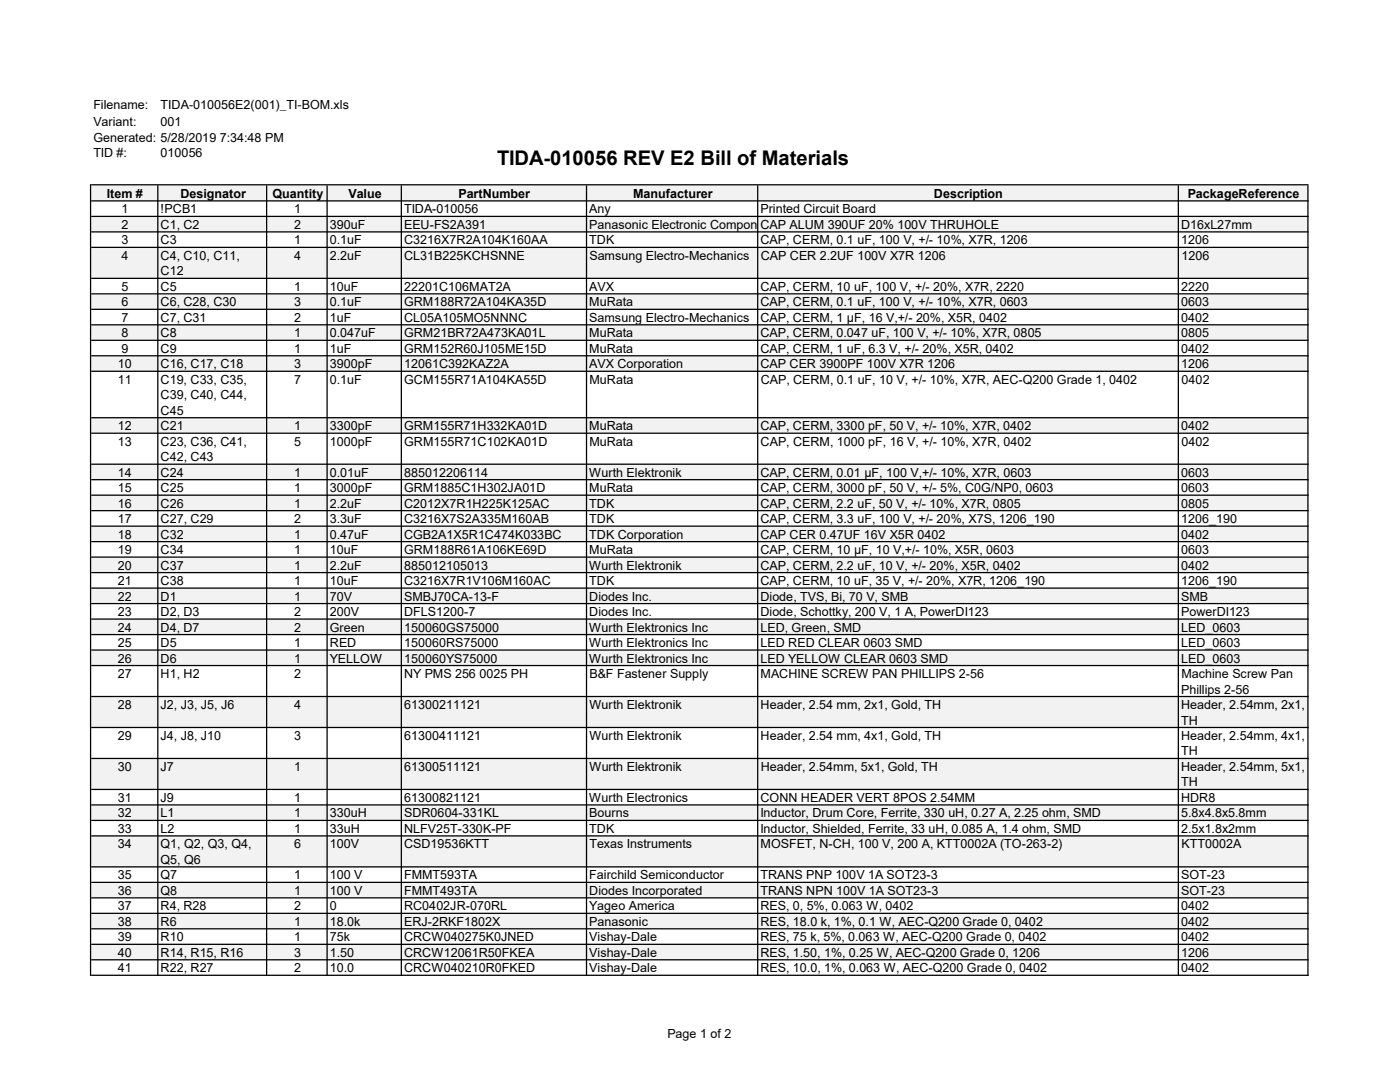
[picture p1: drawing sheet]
<svg xmlns="http://www.w3.org/2000/svg" width="279mm" height="216mm" viewBox="0 0 279 216" stroke-linecap="round" stroke-linejoin="round" font-family="sans-serif">
<defs><g id="words">
<text font-size="4" x="99.2" y="32.9">TIDA-010056 REV E2 Bill of Materials</text>
<g font-size="2.5">
<text x="18.6" y="21.7">Filename:</text>
<text x="32" y="21.7">TIDA-010056E2(001)_TI-BOM.xls</text>
<text x="18.6" y="25.2">Variant:</text>
<text x="18.6" y="28.3">Generated: 5/28/2019 7:34:48 PM</text>
<text x="32" y="25.2">001</text>
<text x="18.6" y="31.4">TID #:</text>
<text x="32.1" y="31.4">010056</text>
<text x="21.3" y="39.5">Item #</text>
<text x="36" y="39.5">Designator</text>
<text x="54.4" y="39.5">Quantity</text>
<text x="69.5" y="39.5">Value</text>
<text x="91.5" y="39.5">PartNumber</text>
<text x="126.4" y="39.5">Manufacturer</text>
<text x="186.4" y="39.5">Description</text>
<text x="237" y="39.5">PackageReference</text>
<text x="24.3" y="42.6">1</text>
<text x="24.3" y="45.7">2</text>
<text x="32" y="42.6">!PCB1</text>
<text x="32" y="45.7">C1, C2</text>
<text x="58.7" y="42.6">1</text>
<text x="58.7" y="45.7">2</text>
<text x="65.8" y="45.7">390uF</text>
<text x="80.6" y="42.6">TIDA-010056</text>
<text x="80.6" y="45.7">EEU-FS2A391</text>
<text x="117.6" y="42.6">Any</text>
<text x="117.6" y="45.7">Panasonic Electronic Components</text>
<text x="151.8" y="42.6">Printed Circuit Board</text>
<text x="151.8" y="45.7">CAP ALUM 390UF 20% 100V THRUHOLE</text>
<text x="235.7" y="45.7">D16xL27mm</text>
<text x="24.3" y="48.8">3</text>
<text x="24.3" y="51.9">4</text>
<text x="32" y="51.9">C4, C10, C11,</text>
<text x="32" y="48.8">C3</text>
<text x="58.7" y="48.8">1</text>
<text x="58.7" y="51.9">4</text>
<text x="65.8" y="51.9">2.2uF</text>
<text x="65.8" y="48.8">0.1uF</text>
<text x="80.6" y="48.8">C3216X7R2A104K160AA</text>
<text x="80.7" y="51.9">CL31B225KCHSNNE</text>
<text x="117.6" y="48.8">TDK</text>
<text x="117.6" y="51.9">Samsung Electro-Mechanics</text>
<text x="151.8" y="48.8">CAP, CERM, 0.1 uF, 100 V, +/- 10%, X7R, 1206</text>
<text x="151.8" y="51.9">CAP CER 2.2UF 100V X7R 1206</text>
<text x="235.7" y="48.8">1206</text>
<text x="235.8" y="51.9">1206</text>
<text x="24.3" y="58">5</text>
<text x="32" y="54.9">C12</text>
<text x="32" y="58">C5</text>
<text x="58.7" y="58">1</text>
<text x="65.8" y="58">10uF</text>
<text x="80.6" y="58">22201C106MAT2A</text>
<text x="117.6" y="58">AVX</text>
<text x="151.8" y="58">CAP, CERM, 10 uF, 100 V, +/- 20%, X7R, 2220</text>
<text x="235.7" y="58">2220</text>
<text x="24.3" y="61.1">6</text>
<text x="24.3" y="64.2">7</text>
<text x="32" y="61.1">C6, C28, C30</text>
<text x="32" y="64.2">C7, C31</text>
<text x="58.7" y="61.1">3</text>
<text x="58.7" y="64.2">2</text>
<text x="65.8" y="61.1">0.1uF</text>
<text x="65.8" y="64.2">1uF</text>
<text x="80.6" y="61.1">GRM188R72A104KA35D</text>
<text x="80.6" y="64.2">CL05A105MO5NNNC</text>
<text x="117.6" y="61.1">MuRata</text>
<text x="117.6" y="64.2">Samsung Electro-Mechanics</text>
<text x="151.8" y="61.1">CAP, CERM, 0.1 uF, 100 V, +/- 10%, X7R, 0603</text>
<text x="151.8" y="64.2">CAP, CERM, 1 µF, 16 V,+/- 20%, X5R, 0402</text>
<text x="235.7" y="61.1">0603</text>
<text x="235.7" y="64.2">0402</text>
<text x="24.3" y="67.3">8</text>
<text x="24.3" y="70.4">9</text>
<text x="32" y="67.3">C8</text>
<text x="32" y="70.4">C9</text>
<text x="58.7" y="67.3">1</text>
<text x="58.7" y="70.4">1</text>
<text x="65.8" y="67.3">0.047uF</text>
<text x="65.8" y="70.4">1uF</text>
<text x="80.6" y="67.3">GRM21BR72A473KA01L</text>
<text x="80.6" y="70.4">GRM152R60J105ME15D</text>
<text x="117.6" y="67.3">MuRata</text>
<text x="117.6" y="70.4">MuRata</text>
<text x="151.8" y="67.3">CAP, CERM, 0.047 uF, 100 V, +/- 10%, X7R, 0805</text>
<text x="151.8" y="70.4">CAP, CERM, 1 uF, 6.3 V, +/- 20%, X5R, 0402</text>
<text x="235.7" y="67.3">0805</text>
<text x="235.7" y="70.4">0402</text>
<text x="23.5" y="73.5">10</text>
<text x="23.5" y="76.6">11</text>
<text x="32" y="73.5">C16, C17, C18</text>
<text x="32.1" y="76.6">C19, C33, C35,</text>
<text x="58.7" y="73.5">3</text>
<text x="58.7" y="76.6">7</text>
<text x="65.8" y="76.6">0.1uF</text>
<text x="65.8" y="73.5">3900pF</text>
<text x="80.6" y="73.5">12061C392KAZ2A</text>
<text x="80.7" y="76.6">GCM155R71A104KA55D</text>
<text x="117.6" y="73.5">AVX Corporation</text>
<text x="117.6" y="76.6">MuRata</text>
<text x="151.8" y="73.5">CAP CER 3900PF 100V X7R 1206</text>
<text x="151.8" y="76.6">CAP, CERM, 0.1 uF, 10 V, +/- 10%, X7R, AEC-Q200 Grade 1, 0402</text>
<text x="235.7" y="73.5">1206</text>
<text x="235.8" y="76.6">0402</text>
<text x="32" y="79.7">C39, C40, C44,</text>
<text x="32" y="82.8">C45</text>
<text x="23.5" y="85.9">12</text>
<text x="23.5" y="88.9">13</text>
<text x="32" y="85.9">C21</text>
<text x="32.1" y="88.9">C23, C36, C41,</text>
<text x="58.7" y="85.9">1</text>
<text x="58.7" y="88.9">5</text>
<text x="65.8" y="88.9">1000pF</text>
<text x="65.8" y="85.9">3300pF</text>
<text x="80.6" y="85.9">GRM155R71H332KA01D</text>
<text x="80.7" y="88.9">GRM155R71C102KA01D</text>
<text x="117.6" y="85.9">MuRata</text>
<text x="117.6" y="88.9">MuRata</text>
<text x="151.8" y="85.9">CAP, CERM, 3300 pF, 50 V, +/- 10%, X7R, 0402</text>
<text x="151.8" y="88.9">CAP, CERM, 1000 pF, 16 V, +/- 10%, X7R, 0402</text>
<text x="235.7" y="85.9">0402</text>
<text x="235.8" y="88.9">0402</text>
<text x="23.5" y="95.1">14</text>
<text x="32" y="92">C42, C43</text>
<text x="32" y="95.1">C24</text>
<text x="58.7" y="95.1">1</text>
<text x="65.8" y="95.1">0.01uF</text>
<text x="80.6" y="95.1">885012206114</text>
<text x="117.6" y="95.1">Wurth Elektronik</text>
<text x="151.8" y="95.1">CAP, CERM, 0.01 µF, 100 V,+/- 10%, X7R, 0603</text>
<text x="235.7" y="95.1">0603</text>
<text x="23.5" y="98.2">15</text>
<text x="23.5" y="101.3">16</text>
<text x="32" y="98.2">C25</text>
<text x="32" y="101.3">C26</text>
<text x="58.7" y="98.2">1</text>
<text x="58.7" y="101.3">1</text>
<text x="65.8" y="98.2">3000pF</text>
<text x="65.8" y="101.3">2.2uF</text>
<text x="80.6" y="98.2">GRM1885C1H302JA01D</text>
<text x="80.6" y="101.3">C2012X7R1H225K125AC</text>
<text x="117.6" y="98.2">MuRata</text>
<text x="117.6" y="101.3">TDK</text>
<text x="151.8" y="98.2">CAP, CERM, 3000 pF, 50 V, +/- 5%, C0G/NP0, 0603</text>
<text x="151.8" y="101.3">CAP, CERM, 2.2 uF, 50 V, +/- 10%, X7R, 0805</text>
<text x="235.7" y="98.2">0603</text>
<text x="235.7" y="101.3">0805</text>
<text x="23.5" y="104.4">17</text>
<text x="23.5" y="107.5">18</text>
<text x="32" y="104.4">C27, C29</text>
<text x="32" y="107.5">C32</text>
<text x="58.7" y="104.4">2</text>
<text x="58.7" y="107.5">1</text>
<text x="65.8" y="104.4">3.3uF</text>
<text x="65.8" y="107.5">0.47uF</text>
<text x="80.6" y="104.4">C3216X7S2A335M160AB</text>
<text x="80.6" y="107.5">CGB2A1X5R1C474K033BC</text>
<text x="117.6" y="104.4">TDK</text>
<text x="117.6" y="107.5">TDK Corporation</text>
<text x="151.8" y="104.4">CAP, CERM, 3.3 uF, 100 V, +/- 20%, X7S, 1206_190</text>
<text x="151.8" y="107.5">CAP CER 0.47UF 16V X5R 0402</text>
<text x="235.7" y="104.4">1206_190</text>
<text x="235.7" y="107.5">0402</text>
<text x="23.5" y="110.6">19</text>
<text x="23.5" y="113.7">20</text>
<text x="32" y="110.6">C34</text>
<text x="32" y="113.7">C37</text>
<text x="58.7" y="110.6">1</text>
<text x="58.7" y="113.7">1</text>
<text x="65.8" y="110.6">10uF</text>
<text x="65.8" y="113.7">2.2uF</text>
<text x="80.6" y="110.6">GRM188R61A106KE69D</text>
<text x="80.6" y="113.7">885012105013</text>
<text x="117.6" y="110.6">MuRata</text>
<text x="117.6" y="113.7">Wurth Elektronik</text>
<text x="151.8" y="110.6">CAP, CERM, 10 µF, 10 V,+/- 10%, X5R, 0603</text>
<text x="151.8" y="113.7">CAP, CERM, 2.2 uF, 10 V, +/- 20%, X5R, 0402</text>
<text x="235.7" y="110.6">0603</text>
<text x="235.7" y="113.7">0402</text>
<text x="23.5" y="116.8">21</text>
<text x="23.5" y="119.8">22</text>
<text x="32" y="116.8">C38</text>
<text x="32" y="119.8">D1</text>
<text x="58.7" y="116.8">1</text>
<text x="58.7" y="119.8">1</text>
<text x="65.8" y="116.8">10uF</text>
<text x="65.8" y="119.8">70V</text>
<text x="80.6" y="116.8">C3216X7R1V106M160AC</text>
<text x="80.6" y="119.8">SMBJ70CA-13-F</text>
<text x="117.6" y="116.8">TDK</text>
<text x="117.6" y="119.8">Diodes Inc.</text>
<text x="151.8" y="116.8">CAP, CERM, 10 uF, 35 V, +/- 20%, X7R, 1206_190</text>
<text x="151.8" y="119.8">Diode, TVS, Bi, 70 V, SMB</text>
<text x="235.7" y="116.8">1206_190</text>
<text x="235.7" y="119.8">SMB</text>
<text x="23.5" y="122.9">23</text>
<text x="32" y="122.9">D2, D3</text>
<text x="58.7" y="122.9">2</text>
<text x="65.8" y="122.9">200V</text>
<text x="80.6" y="122.9">DFLS1200-7</text>
<text x="117.6" y="122.9">Diodes Inc.</text>
<text x="151.8" y="122.9">Diode, Schottky, 200 V, 1 A, PowerDI123</text>
<text x="235.7" y="122.9">PowerDI123</text>
<text x="23.5" y="126">24</text>
<text x="23.5" y="129.1">25</text>
<text x="32" y="126">D4, D7</text>
<text x="32" y="129.1">D5</text>
<text x="58.7" y="126">2</text>
<text x="58.7" y="129.1">1</text>
<text x="65.8" y="126">Green</text>
<text x="65.8" y="129.1">RED</text>
<text x="80.6" y="126">150060GS75000</text>
<text x="80.6" y="129.1">150060RS75000</text>
<text x="117.6" y="126">Wurth Elektronics Inc</text>
<text x="117.6" y="129.1">Wurth Elektronics Inc</text>
<text x="151.8" y="126">LED, Green, SMD</text>
<text x="151.8" y="129.1">LED RED CLEAR 0603 SMD</text>
<text x="235.7" y="126">LED_0603</text>
<text x="235.7" y="129.1">LED_0603</text>
<text x="23.5" y="132.2">26</text>
<text x="23.5" y="135.3">27</text>
<text x="32" y="132.2">D6</text>
<text x="32.1" y="135.3">H1, H2</text>
<text x="58.7" y="132.2">1</text>
<text x="58.7" y="135.3">2</text>
<text x="65.8" y="132.2">YELLOW</text>
<text x="80.6" y="132.2">150060YS75000</text>
<text x="80.6" y="135.3">NY PMS 256 0025 PH</text>
<text x="117.6" y="132.2">Wurth Elektronics Inc</text>
<text x="117.6" y="135.3">B&amp;F Fastener Supply</text>
<text x="151.8" y="132.2">LED YELLOW CLEAR 0603 SMD</text>
<text x="151.8" y="135.3">MACHINE SCREW PAN PHILLIPS 2-56</text>
<text x="235.7" y="132.2">LED_0603</text>
<text x="235.8" y="135.3">Machine Screw Pan</text>
<text x="23.5" y="141.5">28</text>
<text x="32.1" y="141.5">J2, J3, J5, J6</text>
<text x="58.7" y="141.5">4</text>
<text x="80.6" y="141.5">61300211121</text>
<text x="117.6" y="141.5">Wurth Elektronik</text>
<text x="151.8" y="141.5">Header, 2.54 mm, 2x1, Gold, TH</text>
<text x="235.7" y="138.4">Phillips 2-56</text>
<text x="235.7" y="141.5">Header, 2.54mm, 2x1,</text>
<text x="23.5" y="147.7">29</text>
<text x="32.1" y="147.7">J4, J8, J10</text>
<text x="58.7" y="147.7">3</text>
<text x="80.6" y="147.7">61300411121</text>
<text x="117.6" y="147.7">Wurth Elektronik</text>
<text x="151.8" y="147.7">Header, 2.54 mm, 4x1, Gold, TH</text>
<text x="235.7" y="144.6">TH</text>
<text x="235.7" y="147.7">Header, 2.54mm, 4x1,</text>
<text x="23.5" y="153.8">30</text>
<text x="32.1" y="153.8">J7</text>
<text x="58.7" y="153.8">1</text>
<text x="80.7" y="153.8">61300511121</text>
<text x="117.6" y="153.8">Wurth Elektronik</text>
<text x="151.8" y="153.8">Header, 2.54mm, 5x1, Gold, TH</text>
<text x="235.7" y="150.7">TH</text>
<text x="235.7" y="153.8">Header, 2.54mm, 5x1,</text>
<text x="23.5" y="160">31</text>
<text x="32" y="160">J9</text>
<text x="58.7" y="160">1</text>
<text x="80.6" y="160">61300821121</text>
<text x="117.6" y="160">Wurth Electronics</text>
<text x="151.8" y="160">CONN HEADER VERT 8POS 2.54MM</text>
<text x="235.7" y="156.9">TH</text>
<text x="235.7" y="160">HDR8</text>
<text x="23.5" y="163.1">32</text>
<text x="23.5" y="166.2">33</text>
<text x="32" y="163.1">L1</text>
<text x="32" y="166.2">L2</text>
<text x="58.7" y="163.1">1</text>
<text x="58.7" y="166.2">1</text>
<text x="65.8" y="163.1">330uH</text>
<text x="65.8" y="166.2">33uH</text>
<text x="80.6" y="163.1">SDR0604-331KL</text>
<text x="80.6" y="166.2">NLFV25T-330K-PF</text>
<text x="117.6" y="163.1">Bourns</text>
<text x="117.6" y="166.2">TDK</text>
<text x="151.8" y="163.1">Inductor, Drum Core, Ferrite, 330 uH, 0.27 A, 2.25 ohm, SMD</text>
<text x="151.8" y="166.2">Inductor, Shielded, Ferrite, 33 uH, 0.085 A, 1.4 ohm, SMD</text>
<text x="235.7" y="163.1">5.8x4.8x5.8mm</text>
<text x="235.7" y="166.2">2.5x1.8x2mm</text>
<text x="23.5" y="169.3">34</text>
<text x="32" y="172.4">Q5, Q6</text>
<text x="32.1" y="169.3">Q1, Q2, Q3, Q4,</text>
<text x="58.7" y="169.3">6</text>
<text x="65.8" y="169.3">100V</text>
<text x="80.6" y="169.3">CSD19536KTT</text>
<text x="117.6" y="169.3">Texas Instruments</text>
<text x="151.8" y="169.3">MOSFET, N-CH, 100 V, 200 A, KTT0002A (TO-263-2)</text>
<text x="235.8" y="169.3">KTT0002A</text>
<text x="23.5" y="175.5">35</text>
<text x="23.5" y="178.6">36</text>
<text x="32" y="175.5">Q7</text>
<text x="32" y="178.6">Q8</text>
<text x="58.7" y="175.5">1</text>
<text x="58.7" y="178.6">1</text>
<text x="65.8" y="175.5">100 V</text>
<text x="65.8" y="178.6">100 V</text>
<text x="80.6" y="175.5">FMMT593TA</text>
<text x="80.6" y="178.6">FMMT493TA</text>
<text x="117.6" y="175.5">Fairchild Semiconductor</text>
<text x="117.6" y="178.6">Diodes Incorporated</text>
<text x="151.8" y="175.5">TRANS PNP 100V 1A SOT23-3</text>
<text x="151.8" y="178.6">TRANS NPN 100V 1A SOT23-3</text>
<text x="235.7" y="175.5">SOT-23</text>
<text x="235.7" y="178.6">SOT-23</text>
<text x="23.5" y="181.7">37</text>
<text x="23.5" y="184.7">38</text>
<text x="32" y="181.7">R4, R28</text>
<text x="32" y="184.7">R6</text>
<text x="58.7" y="181.7">2</text>
<text x="58.7" y="184.7">1</text>
<text x="65.8" y="181.7">0</text>
<text x="65.8" y="184.7">18.0k</text>
<text x="80.6" y="181.7">RC0402JR-070RL</text>
<text x="80.6" y="184.7">ERJ-2RKF1802X</text>
<text x="117.6" y="181.7">Yageo America</text>
<text x="117.6" y="184.7">Panasonic</text>
<text x="151.8" y="181.7">RES, 0, 5%, 0.063 W, 0402</text>
<text x="151.8" y="184.7">RES, 18.0 k, 1%, 0.1 W, AEC-Q200 Grade 0, 0402</text>
<text x="235.7" y="181.7">0402</text>
<text x="235.7" y="184.7">0402</text>
<text x="23.5" y="187.8">39</text>
<text x="23.5" y="190.9">40</text>
<text x="32" y="187.8">R10</text>
<text x="32" y="190.9">R14, R15, R16</text>
<text x="58.7" y="187.8">1</text>
<text x="58.7" y="190.9">3</text>
<text x="65.8" y="187.8">75k</text>
<text x="65.8" y="190.9">1.50</text>
<text x="80.6" y="187.8">CRCW040275K0JNED</text>
<text x="80.6" y="190.9">CRCW12061R50FKEA</text>
<text x="117.6" y="187.8">Vishay-Dale</text>
<text x="117.6" y="190.9">Vishay-Dale</text>
<text x="151.8" y="187.8">RES, 75 k, 5%, 0.063 W, AEC-Q200 Grade 0, 0402</text>
<text x="151.8" y="190.9">RES, 1.50, 1%, 0.25 W, AEC-Q200 Grade 0, 1206</text>
<text x="235.7" y="187.8">0402</text>
<text x="235.7" y="190.9">1206</text>
<text x="23.5" y="194">41</text>
<text x="32" y="194">R22, R27</text>
<text x="58.7" y="194">2</text>
<text x="65.8" y="194">10.0</text>
<text x="80.6" y="194">CRCW040210R0FKED</text>
<text x="117.6" y="194">Vishay-Dale</text>
<text x="151.8" y="194">RES, 10.0, 1%, 0.063 W, AEC-Q200 Grade 0, 0402</text>
<text x="235.7" y="194">0402</text>
<text x="133.2" y="207.1">Page 1 of 2</text>
</g>
</g></defs>
<path d="M18.2 36.9h242.9v3.2h-242.9zM18.2 43.2h242.9v3.1h-242.9zM18.2 49.4h242.9v6.2h-242.9zM18.2 58.6h242.9v3.2h-242.9zM18.2 64.8h242.9v3.1h-242.9zM18.2 71h242.9v3.1h-242.9zM18.2 83.4h242.9v3.1h-242.9zM18.2 92.6h242.9v3.2h-242.9zM18.2 98.8h242.9v3.1h-242.9zM18.2 105h242.9v3.1h-242.9zM18.2 111.2h242.9v3.1h-242.9zM18.2 117.3h242.9v3.2h-242.9zM18.2 123.5h242.9v3.2h-242.9zM18.2 129.7h242.9v3.1h-242.9zM18.2 139h242.9v6.2h-242.9zM18.2 151.3h242.9v6.3h-242.9zM18.2 160.6h242.9v3.1h-242.9zM18.2 166.8h242.9v6.2h-242.9zM18.2 176.1h242.9v3.1h-242.9zM18.2 182.2h242.9v3.2h-242.9zM18.2 188.4h242.9v3.2h-242.9z" fill-rule="evenodd" fill="#f2f2f2"/>
<g fill="#000">
<path d="M17.9 36.7h.3v158h-.3zM31.4 37h.2v157.7h-.2zM53.1 37h.2v157.7h-.2zM65.2 37h.2v157.7h-.2zM80 37h.2v157.7h-.2zM116.9 37h.3v157.7h-.3zM151.1 37h.2v157.7h-.2zM235 37h.3v157.7h-.3zM260.9 37h.3v157.7h-.3z" fill-rule="evenodd"/>
<path d="M18.2 36.7h243v.3h-243zM18.2 40h243v.2h-243zM18.2 43.1h243v.2h-243zM18.2 46.1h243v.3h-243zM18.2 49.2h243v.3h-243zM18.2 55.4h243v.3h-243zM18.2 58.5h243v.3h-243zM18.2 61.6h243v.2h-243zM18.2 64.7h243v.2h-243zM18.2 67.8h243v.2h-243zM18.2 70.9h243v.2h-243zM18.2 74h243v.2h-243zM18.2 83.2h243v.3h-243zM18.2 86.3h243v.3h-243zM18.2 92.5h243v.3h-243zM18.2 95.6h243v.2h-243zM18.2 98.7h243v.2h-243zM18.2 101.8h243v.2h-243zM18.2 104.9h243v.2h-243zM18.2 107.9h243v.3h-243zM18.2 111h243v.3h-243zM18.2 114.1h243v.3h-243zM18.2 117.2h243v.3h-243zM18.2 120.3h243v.3h-243zM18.2 123.4h243v.3h-243zM18.2 126.5h243v.2h-243zM18.2 129.6h243v.2h-243zM18.2 132.7h243v.2h-243zM18.2 138.9h243v.2h-243zM18.2 145h243v.3h-243zM18.2 151.2h243v.3h-243zM18.2 157.4h243v.2h-243zM18.2 160.5h243v.2h-243zM18.2 163.6h243v.2h-243zM18.2 166.7h243v.2h-243zM18.2 172.8h243v.3h-243zM18.2 175.9h243v.3h-243zM18.2 179h243v.3h-243zM18.2 182.1h243v.3h-243zM18.2 185.2h243v.3h-243zM18.2 188.3h243v.3h-243zM18.2 191.4h243v.2h-243zM18.2 194.5h243v.2h-243z" fill-rule="evenodd"/>
</g>
<use href="#words"/>
</svg>
